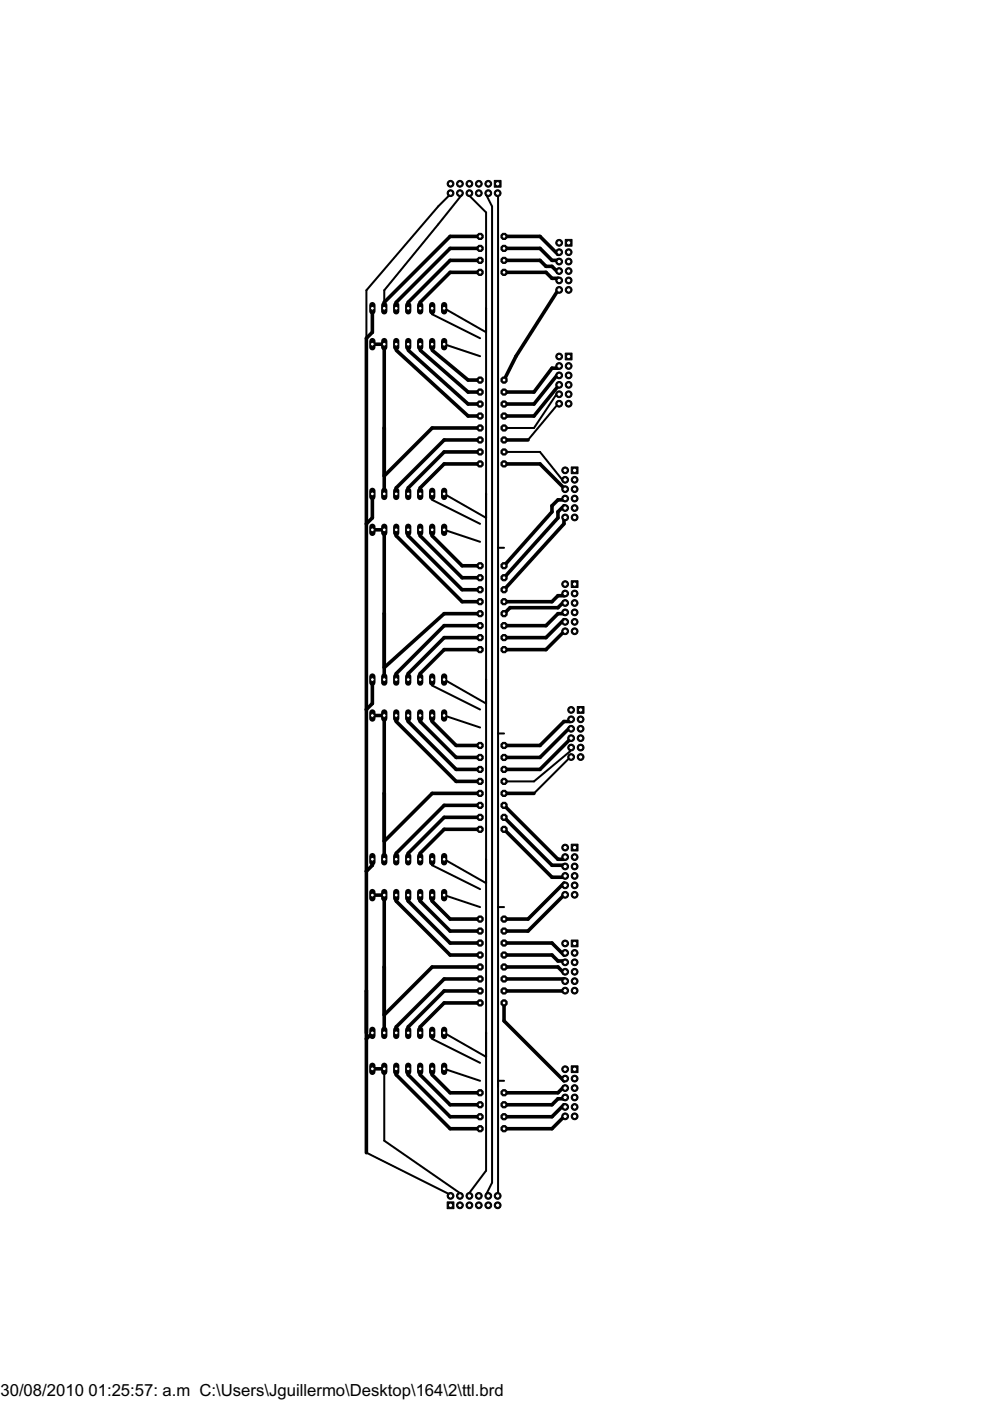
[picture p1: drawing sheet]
<svg xmlns="http://www.w3.org/2000/svg" width="210mm" height="297mm" viewBox="0 0 210 297" stroke-linecap="round" stroke-linejoin="round" font-family="sans-serif">
<defs><g id="words">
<g font-size="4">
<text x=".1" y="295.9">30/08/2010</text>
<text x="18.8" y="295.9">01:25:57: a.m C:\Users\Jguillermo\Desktop\164\2\ttl.brd</text>
</g>
</g></defs>
<g fill="#000" stroke="#000" stroke-width=".76">
<path d="M95.4 57.7h6.4zM95.4 55.2h6.4zM95.4 52.7h6.4zM95.4 50.1h6.4zM106.9 57.7h8.9zM106.9 55.2h7.6zM106.9 52.7h7.6zM106.9 50.1h7.6zM114.5 55.2l1.3 1.3zM114.5 52.7l2.5 2.5zM114.5 50.1l3.8 3.8zM115.8 57.7l1.2 1.3z"/>
<path d="M115.8 56.5h1.2zM117 59h1.3zM117 56.5l1.3 1.2zM117 55.2h1.3zM118.3 59l.3 .5zM118.6 57.5l-.3 .2zM118.3 55.2l.3 .3zM118.6 53.5l-.3 .4zM77.7 71.7l1.3-1.3zM79 65.4v5zM79 73h2.5zM81.5 64.1l13.9-14z"/>
<path d="M81.5 64.1v1.3zM84 64.1l11.4-11.4zM84 64.1v1.3zM84 74.3l15.3 13.9zM86.6 64.1l8.8-8.9zM86.6 64.1v1.3zM86.6 74.3l12.7 11.4zM89.1 64.1l6.3-6.4zM89.1 64.1v1.3zM89.1 74.3l10.2 8.8zM91.6 74.3l7.7 6.3zM118.3 61.6l-8.9 13.9z"/>
<path d="M117 78.1h1.3zM118.3 79.3l.3 .3zM118.6 77.6l-.3 .5zM118.3 61.6l.3-.1zM81.5 73v17.7zM81.5 90.7v10.2zM91.6 90.7h10.2zM94.2 95.8h7.6zM94.2 93.3h7.6zM94.2 98.4h7.6zM99.3 88.2h2.5zM99.3 85.7h2.5z"/>
<path d="M99.3 83.1h2.5zM99.3 80.6h2.5zM106.9 98.4h7.6zM106.9 88.2h6.3zM106.9 85.7h6.3zM106.9 83.1h6.3zM109.4 75.5l-2.5 5.1zM106.9 93.3h5.1zM118.6 81.6l-5.4 6.6zM118.3 79.3l-5.1 6.4zM117 78.1l-3.8 5zM114.5 98.4l5.3 5.3z"/>
<path d="M77.7 111.1l1.3-1.3zM77.7 71.7v39.4zM79 104.7v5.1zM79 112.3h2.5zM81.5 90.7v14zM81.5 100.9l10.1-10.2zM84 112.3v1.3zM84 103.4l10.2-10.1zM84 103.4v1.3zM86.6 112.3v1.3zM86.6 103.4l7.6-7.6zM86.6 103.4v1.3z"/>
<path d="M89.1 112.3v1.3zM89.1 103.4l5.1-5zM89.1 103.4v1.3zM91.6 112.3v1.3zM91.6 113.6l6.4 6.4zM98 120h3.8zM117 108.5l-10.1 11.5zM117 107.3v1.2zM117 107.3l1.3-1.3zM118.3 108.5v1.3zM118.3 108.5l1.3-1.2zM118.3 106h1.3z"/>
<path d="M119.6 109.8v1.3zM119.6 109.8l.2-.1zM119.6 107.3l.2 .4zM119.8 105.7l-.2 .3zM81.5 112.3v17.8zM81.5 130.1v11.4zM94.2 137.7h7.6zM94.2 135.2h7.6zM94.2 132.7h7.6zM94.2 130.1h7.6zM98 127.6h3.8zM84 113.6l14 14z"/>
<path d="M98 125h3.8zM86.6 113.6l11.4 11.4zM89.1 113.6l8.9 8.9zM98 122.5h3.8zM106.9 137.7h8.9zM106.9 135.2h8.9zM106.9 132.7h8.9zM106.9 130.1l1.2-1.3zM106.9 127.6h10.1zM119.6 111.1l-12.7 13.9zM118.3 109.8l-11.4 12.7zM108.1 128.8h10.2z"/>
<path d="M115.8 137.7l3.8-3.8zM115.8 135.2l3.8-3.8zM115.8 132.7l2.5-2.6zM117 127.6l1.3-1.3zM118.3 130.1h1.3zM118.3 128.8l1.3-1.2zM118.3 126.3h1.3zM119.6 133.9l.2-.1zM119.6 131.4l.2 .4zM119.8 129.8l-.2 .3zM119.6 127.6l.2 .2zM119.8 125.8l-.2 .5z"/>
<path d="M77.7 150.4l1.3-1.2zM77.7 111.1v39.3zM79 144.1v5.1zM79 151.7h2.5zM81.5 130.1v14zM81.5 141.5l12.7-11.4zM84 153l12.7 12.7zM84 151.7v1.3zM84 142.8l10.2-10.1zM84 142.8v1.3zM86.6 153l10.1 10.1zM86.6 151.7v1.3z"/>
<path d="M86.6 142.8l7.6-7.6zM86.6 142.8v1.3zM89.1 142.8l5.1-5.1zM89.1 142.8v1.3zM89.1 153l7.6 7.6zM89.1 151.7v1.3zM91.6 153l5.1 5.1zM91.6 151.7v1.3zM96.7 158.1h5.1zM106.9 158.1h7.6zM114.5 158.1l5.1-5.1zM119.6 153h1.2z"/>
<path d="M120.8 154.2l.3 .3zM121.1 152.5l-.3 .5zM81.5 151.7v16.5zM81.5 168.2v10.2zM81.5 178.4l10.1-10.2zM91.6 168.2h10.2zM94.2 175.8h7.6zM94.2 173.3h7.6zM94.2 170.8h7.6zM96.7 165.7h5.1zM96.7 163.1h5.1zM96.7 160.6h5.1z"/>
<path d="M106.9 175.8l10.1 10.2zM106.9 173.3l10.1 10.2zM106.9 170.8l11.4 11.4zM106.9 163.1h7.6zM106.9 160.6h7.6zM106.9 168.2h6.3zM121.1 156.5l-6.6 6.6zM114.5 160.6l6.3-6.4zM77.7 184.7l1.3-1.2zM77.7 150.4v34.3zM79 182.2v1.3zM79 189.8h2.5z"/>
<path d="M81.5 168.2v14zM84 191.1l11.4 11.4zM84 189.8v1.3zM84 180.9l10.2-10.1zM84 180.9v1.3zM86.6 180.9l7.6-7.6zM86.6 180.9v1.3zM86.6 191.1l8.8 8.8zM86.6 189.8v1.3zM89.1 180.9l5.1-5.1zM89.1 180.9v1.3zM89.1 191.1l6.3 6.3z"/>
<path d="M89.1 189.8v1.3zM91.6 191.1l3.8 3.8zM91.6 189.8v1.3zM95.4 194.9h6.4zM95.4 197.4h6.4zM95.4 199.9h6.4zM106.9 199.9h10.1zM106.9 197.4h5.1zM106.9 194.9h5.1zM112 197.4l7.6-7.6zM112 194.9l7.6-7.7zM117 199.9l2.6 2.6z"/>
<path d="M117 186h2.6zM117 183.5h2.6zM118.3 182.2h1.3zM119.6 189.8l.2-.1zM119.6 187.2l.2 .5zM119.8 185.7l-.2 .3zM119.6 183.5l.2 .2zM119.8 181.7l-.2 .5zM77.7 210.1v8.9zM77.7 184.7v25.4zM81.5 205v14zM81.5 189.8v15.2z"/>
<path d="M81.5 205v10.2zM81.5 215.2l10.1-10.2zM84 217.7l10.2-10.1zM84 217.7v1.3zM86.6 217.7l7.6-7.6zM86.6 217.7v1.3zM89.1 217.7l5.1-5.1zM89.1 217.7v1.3zM91.6 205h10.2zM94.2 212.6h7.6zM94.2 210.1h7.6zM94.2 207.6h7.6z"/>
<path d="M95.4 202.5h6.4zM106.9 212.6v3.9zM106.9 210.1h12.7zM106.9 207.6h12.7zM106.9 205h11.4zM106.9 202.5h10.1zM117 202.5l1.3 1.3zM118.3 205l1.3 1.3zM118.3 203.8h1.3zM119.6 210.1l.2-.1zM119.6 207.6l.2 .4zM119.6 206.3l.2-.3z"/>
<path d="M119.6 203.8l.2 .2zM119.8 202l-.2 .5zM77.7 210.1v10.2zM77.7 220.3l1.3-1.3zM79 226.6h2.5zM84 226.6v1.3zM86.6 226.6v1.3zM89.1 226.6v1.3zM91.6 226.6v1.3zM84 227.9l11.4 11.4zM95.4 239.3h6.4zM86.6 227.9l8.8 8.9z"/>
<path d="M95.4 236.8h6.4zM89.1 227.9l6.3 6.3zM95.4 234.2h6.4zM91.6 227.9l3.8 3.8zM95.4 231.7h6.4zM106.9 239.3h10.1zM106.9 236.8h10.1zM106.9 234.2h10.1zM106.9 231.7h11.4zM117 239.3l2.6-2.5zM117 236.8l2.6-2.6zM117 234.2l1.3-1.2z"/>
<path d="M118.3 233h1.3zM118.3 231.7l1.3-1.3zM119.6 236.8l.2-.1zM119.6 234.2l.2 .5zM119.8 232.7l-.2 .3zM106.9 216.5l12.7 12.7zM119.6 230.4l.2 .3zM119.8 228.7l-.2 .5zM77.7 220.3v24.1z"/>
</g>
<g fill="#000" stroke="#000" stroke-width=".42">
<path d="M98 41.2l-5.1 6.4zM92.9 43.8l2.5-2.6zM99.3 41.2l3.8 3.8zM103.1 41.2l1.2 2.6zM92.9 43.8l-15.2 17.8zM77.7 61.6v10.1zM81.5 61.6v3.8zM92.9 47.6l-11.4 14zM84 73v1.3zM86.6 73v1.3zM89.1 73v1.3zM91.6 73v1.3z"/>
<path d="M91.6 65.4v1.2zM91.6 66.6l10.2 5.1zM94.2 73l7.6 2.5zM94.2 65.4l8.9 5zM103.1 65.4v5zM103.1 45v20.4zM106.9 95.8h7.6zM106.9 90.7h6.3zM118.3 85.7l-6.3 7.6zM118.3 83.1l-5.1 7.6zM114.5 95.8l5.1 6.4zM91.6 106l10.2 5.1z"/>
<path d="M91.6 104.7v1.3zM94.2 112.3l7.6 2.6zM103.1 65.4v39.3zM94.2 104.7l8.9 5.1zM103.1 104.7v5.1zM105.6 41.2v74.9zM105.6 116.1h1.3zM91.6 145.4l10.2 5zM91.6 144.1v1.3zM94.2 151.7l7.6 2.5zM103.1 104.7v39.4zM94.2 144.1l8.9 5.1z"/>
<path d="M103.1 144.1v5.1zM105.6 116.1v39.4zM105.6 155.5h1.3zM120.8 158.1v1.2zM106.9 165.7h6.3zM113.2 165.7l7.6-6.4zM113.2 168.2l7.6-7.6zM91.6 182.2v1.3zM91.6 183.5l10.2 5zM94.2 189.8l7.6 2.5zM103.1 144.1v38.1zM94.2 182.2l8.9 5z"/>
<path d="M103.1 182.2v5zM105.6 155.5v36.8zM105.6 192.3h1.3zM91.6 219v1.3zM103.1 182.2v36.8zM103.1 219v5.1zM91.6 220.3l10.2 5zM94.2 226.6l7.6 2.6zM94.2 219l8.9 5.1zM105.6 229.2v1.2zM105.6 192.3v36.9zM105.6 229.2h1.3z"/>
<path d="M77.7 244.4l17.7 8.9zM81.5 226.6v15.3zM81.5 241.9l16.5 11.4zM103.1 248.2l-3.8 5.1zM103.1 219v29.2zM104.3 250.7l-1.2 2.6zM104.3 43.8v206.9zM105.6 229.2v24.1z"/>
</g>
<path d="M79 226v1.3z" fill="#000" stroke="#000" stroke-width="1.3"/>
<circle cx="79" cy="226.6" r=".4" fill="#fff" stroke="#000" stroke-width=".21"/>
<path d="M81.5 226v1.3z" fill="#000" stroke="#000" stroke-width="1.3"/>
<circle cx="81.5" cy="226.6" r=".4" fill="#fff" stroke="#000" stroke-width=".21"/>
<path d="M94.2 226v1.3z" fill="#000" stroke="#000" stroke-width="1.3"/>
<circle cx="94.2" cy="226.6" r=".4" fill="#fff" stroke="#000" stroke-width=".21"/>
<path d="M94.2 218.3v1.3z" fill="#000" stroke="#000" stroke-width="1.3"/>
<circle cx="94.2" cy="219" r=".4" fill="#fff" stroke="#000" stroke-width=".21"/>
<path d="M84 226v1.3z" fill="#000" stroke="#000" stroke-width="1.3"/>
<circle cx="84" cy="226.6" r=".4" fill="#fff" stroke="#000" stroke-width=".21"/>
<path d="M86.6 226v1.3z" fill="#000" stroke="#000" stroke-width="1.3"/>
<circle cx="86.6" cy="226.6" r=".4" fill="#fff" stroke="#000" stroke-width=".21"/>
<path d="M91.6 226v1.3z" fill="#000" stroke="#000" stroke-width="1.3"/>
<circle cx="91.6" cy="226.6" r=".4" fill="#fff" stroke="#000" stroke-width=".21"/>
<path d="M89.1 226v1.3z" fill="#000" stroke="#000" stroke-width="1.3"/>
<circle cx="89.1" cy="226.6" r=".4" fill="#fff" stroke="#000" stroke-width=".21"/>
<path d="M91.6 218.3v1.3z" fill="#000" stroke="#000" stroke-width="1.3"/>
<circle cx="91.6" cy="219" r=".4" fill="#fff" stroke="#000" stroke-width=".21"/>
<path d="M89.1 218.3v1.3z" fill="#000" stroke="#000" stroke-width="1.3"/>
<circle cx="89.1" cy="219" r=".4" fill="#fff" stroke="#000" stroke-width=".21"/>
<path d="M86.6 218.3v1.3z" fill="#000" stroke="#000" stroke-width="1.3"/>
<circle cx="86.6" cy="219" r=".4" fill="#fff" stroke="#000" stroke-width=".21"/>
<path d="M84 218.3v1.3z" fill="#000" stroke="#000" stroke-width="1.3"/>
<circle cx="84" cy="219" r=".4" fill="#fff" stroke="#000" stroke-width=".21"/>
<path d="M81.5 218.3v1.3z" fill="#000" stroke="#000" stroke-width="1.3"/>
<circle cx="81.5" cy="219" r=".4" fill="#fff" stroke="#000" stroke-width=".21"/>
<path d="M79 218.3v1.3z" fill="#000" stroke="#000" stroke-width="1.3"/>
<circle cx="79" cy="219" r=".4" fill="#fff" stroke="#000" stroke-width=".21"/>
<path d="M79 189.1v1.4z" fill="#000" stroke="#000" stroke-width="1.3"/>
<circle cx="79" cy="189.8" r=".4" fill="#fff" stroke="#000" stroke-width=".21"/>
<path d="M81.5 189.1v1.4z" fill="#000" stroke="#000" stroke-width="1.3"/>
<circle cx="81.5" cy="189.8" r=".4" fill="#fff" stroke="#000" stroke-width=".21"/>
<path d="M94.2 189.1v1.4z" fill="#000" stroke="#000" stroke-width="1.3"/>
<circle cx="94.2" cy="189.8" r=".4" fill="#fff" stroke="#000" stroke-width=".21"/>
<path d="M94.2 181.5v1.3z" fill="#000" stroke="#000" stroke-width="1.3"/>
<circle cx="94.2" cy="182.2" r=".4" fill="#fff" stroke="#000" stroke-width=".21"/>
<path d="M84 189.1v1.4z" fill="#000" stroke="#000" stroke-width="1.3"/>
<circle cx="84" cy="189.8" r=".4" fill="#fff" stroke="#000" stroke-width=".21"/>
<path d="M86.6 189.1v1.4z" fill="#000" stroke="#000" stroke-width="1.3"/>
<circle cx="86.6" cy="189.8" r=".4" fill="#fff" stroke="#000" stroke-width=".21"/>
<path d="M91.6 189.1v1.4z" fill="#000" stroke="#000" stroke-width="1.3"/>
<circle cx="91.6" cy="189.8" r=".4" fill="#fff" stroke="#000" stroke-width=".21"/>
<path d="M89.1 189.1v1.4z" fill="#000" stroke="#000" stroke-width="1.3"/>
<circle cx="89.1" cy="189.8" r=".4" fill="#fff" stroke="#000" stroke-width=".21"/>
<path d="M91.6 181.5v1.3z" fill="#000" stroke="#000" stroke-width="1.3"/>
<circle cx="91.6" cy="182.2" r=".4" fill="#fff" stroke="#000" stroke-width=".21"/>
<path d="M89.1 181.5v1.3z" fill="#000" stroke="#000" stroke-width="1.3"/>
<circle cx="89.1" cy="182.2" r=".4" fill="#fff" stroke="#000" stroke-width=".21"/>
<path d="M86.6 181.5v1.3z" fill="#000" stroke="#000" stroke-width="1.3"/>
<circle cx="86.6" cy="182.2" r=".4" fill="#fff" stroke="#000" stroke-width=".21"/>
<path d="M84 181.5v1.3z" fill="#000" stroke="#000" stroke-width="1.3"/>
<circle cx="84" cy="182.2" r=".4" fill="#fff" stroke="#000" stroke-width=".21"/>
<path d="M81.5 181.5v1.3z" fill="#000" stroke="#000" stroke-width="1.3"/>
<circle cx="81.5" cy="182.2" r=".4" fill="#fff" stroke="#000" stroke-width=".21"/>
<path d="M79 181.5v1.3z" fill="#000" stroke="#000" stroke-width="1.3"/>
<circle cx="79" cy="182.2" r=".4" fill="#fff" stroke="#000" stroke-width=".21"/>
<path d="M79 151v1.4z" fill="#000" stroke="#000" stroke-width="1.3"/>
<circle cx="79" cy="151.7" r=".4" fill="#fff" stroke="#000" stroke-width=".21"/>
<path d="M81.5 151v1.4z" fill="#000" stroke="#000" stroke-width="1.3"/>
<circle cx="81.5" cy="151.7" r=".4" fill="#fff" stroke="#000" stroke-width=".21"/>
<path d="M94.2 151v1.4z" fill="#000" stroke="#000" stroke-width="1.3"/>
<circle cx="94.2" cy="151.7" r=".4" fill="#fff" stroke="#000" stroke-width=".21"/>
<path d="M94.2 143.4v1.3z" fill="#000" stroke="#000" stroke-width="1.3"/>
<circle cx="94.2" cy="144.1" r=".4" fill="#fff" stroke="#000" stroke-width=".21"/>
<path d="M84 151v1.4z" fill="#000" stroke="#000" stroke-width="1.3"/>
<circle cx="84" cy="151.7" r=".4" fill="#fff" stroke="#000" stroke-width=".21"/>
<path d="M86.6 151v1.4z" fill="#000" stroke="#000" stroke-width="1.3"/>
<circle cx="86.6" cy="151.7" r=".4" fill="#fff" stroke="#000" stroke-width=".21"/>
<path d="M91.6 151v1.4z" fill="#000" stroke="#000" stroke-width="1.3"/>
<circle cx="91.6" cy="151.7" r=".4" fill="#fff" stroke="#000" stroke-width=".21"/>
<path d="M89.1 151v1.4z" fill="#000" stroke="#000" stroke-width="1.3"/>
<circle cx="89.1" cy="151.7" r=".4" fill="#fff" stroke="#000" stroke-width=".21"/>
<path d="M91.6 143.4v1.3z" fill="#000" stroke="#000" stroke-width="1.3"/>
<circle cx="91.6" cy="144.1" r=".4" fill="#fff" stroke="#000" stroke-width=".21"/>
<path d="M89.1 143.4v1.3z" fill="#000" stroke="#000" stroke-width="1.3"/>
<circle cx="89.1" cy="144.1" r=".4" fill="#fff" stroke="#000" stroke-width=".21"/>
<path d="M86.6 143.4v1.3z" fill="#000" stroke="#000" stroke-width="1.3"/>
<circle cx="86.6" cy="144.1" r=".4" fill="#fff" stroke="#000" stroke-width=".21"/>
<path d="M84 143.4v1.3z" fill="#000" stroke="#000" stroke-width="1.3"/>
<circle cx="84" cy="144.1" r=".4" fill="#fff" stroke="#000" stroke-width=".21"/>
<path d="M81.5 143.4v1.3z" fill="#000" stroke="#000" stroke-width="1.3"/>
<circle cx="81.5" cy="144.1" r=".4" fill="#fff" stroke="#000" stroke-width=".21"/>
<path d="M79 143.4v1.3z" fill="#000" stroke="#000" stroke-width="1.3"/>
<circle cx="79" cy="144.1" r=".4" fill="#fff" stroke="#000" stroke-width=".21"/>
<path d="M79 111.7v1.3z" fill="#000" stroke="#000" stroke-width="1.3"/>
<circle cx="79" cy="112.3" r=".4" fill="#fff" stroke="#000" stroke-width=".21"/>
<path d="M81.5 111.7v1.3z" fill="#000" stroke="#000" stroke-width="1.3"/>
<circle cx="81.5" cy="112.3" r=".4" fill="#fff" stroke="#000" stroke-width=".21"/>
<path d="M94.2 111.7v1.3z" fill="#000" stroke="#000" stroke-width="1.3"/>
<circle cx="94.2" cy="112.3" r=".4" fill="#fff" stroke="#000" stroke-width=".21"/>
<path d="M94.2 104.1v1.3z" fill="#000" stroke="#000" stroke-width="1.3"/>
<circle cx="94.2" cy="104.7" r=".4" fill="#fff" stroke="#000" stroke-width=".21"/>
<path d="M84 111.7v1.3z" fill="#000" stroke="#000" stroke-width="1.3"/>
<circle cx="84" cy="112.3" r=".4" fill="#fff" stroke="#000" stroke-width=".21"/>
<path d="M86.6 111.7v1.3z" fill="#000" stroke="#000" stroke-width="1.3"/>
<circle cx="86.6" cy="112.3" r=".4" fill="#fff" stroke="#000" stroke-width=".21"/>
<path d="M91.6 111.7v1.3z" fill="#000" stroke="#000" stroke-width="1.3"/>
<circle cx="91.6" cy="112.3" r=".4" fill="#fff" stroke="#000" stroke-width=".21"/>
<path d="M89.1 111.7v1.3z" fill="#000" stroke="#000" stroke-width="1.3"/>
<circle cx="89.1" cy="112.3" r=".4" fill="#fff" stroke="#000" stroke-width=".21"/>
<path d="M91.6 104.1v1.3z" fill="#000" stroke="#000" stroke-width="1.3"/>
<circle cx="91.6" cy="104.7" r=".4" fill="#fff" stroke="#000" stroke-width=".21"/>
<path d="M89.1 104.1v1.3z" fill="#000" stroke="#000" stroke-width="1.3"/>
<circle cx="89.1" cy="104.7" r=".4" fill="#fff" stroke="#000" stroke-width=".21"/>
<path d="M86.6 104.1v1.3z" fill="#000" stroke="#000" stroke-width="1.3"/>
<circle cx="86.6" cy="104.7" r=".4" fill="#fff" stroke="#000" stroke-width=".21"/>
<path d="M84 104.1v1.3z" fill="#000" stroke="#000" stroke-width="1.3"/>
<circle cx="84" cy="104.7" r=".4" fill="#fff" stroke="#000" stroke-width=".21"/>
<path d="M81.5 104.1v1.3z" fill="#000" stroke="#000" stroke-width="1.3"/>
<circle cx="81.5" cy="104.7" r=".4" fill="#fff" stroke="#000" stroke-width=".21"/>
<path d="M79 104.1v1.3z" fill="#000" stroke="#000" stroke-width="1.3"/>
<circle cx="79" cy="104.7" r=".4" fill="#fff" stroke="#000" stroke-width=".21"/>
<path d="M79 72.3v1.3z" fill="#000" stroke="#000" stroke-width="1.3"/>
<circle cx="79" cy="73" r=".4" fill="#fff" stroke="#000" stroke-width=".21"/>
<path d="M81.5 72.3v1.3z" fill="#000" stroke="#000" stroke-width="1.3"/>
<circle cx="81.5" cy="73" r=".4" fill="#fff" stroke="#000" stroke-width=".21"/>
<path d="M94.2 72.3v1.3z" fill="#000" stroke="#000" stroke-width="1.3"/>
<circle cx="94.2" cy="73" r=".4" fill="#fff" stroke="#000" stroke-width=".21"/>
<path d="M94.2 64.7v1.3z" fill="#000" stroke="#000" stroke-width="1.3"/>
<circle cx="94.2" cy="65.4" r=".4" fill="#fff" stroke="#000" stroke-width=".21"/>
<path d="M84 72.3v1.3z" fill="#000" stroke="#000" stroke-width="1.3"/>
<circle cx="84" cy="73" r=".4" fill="#fff" stroke="#000" stroke-width=".21"/>
<path d="M86.6 72.3v1.3z" fill="#000" stroke="#000" stroke-width="1.3"/>
<circle cx="86.6" cy="73" r=".4" fill="#fff" stroke="#000" stroke-width=".21"/>
<path d="M91.6 72.3v1.3z" fill="#000" stroke="#000" stroke-width="1.3"/>
<circle cx="91.6" cy="73" r=".4" fill="#fff" stroke="#000" stroke-width=".21"/>
<path d="M89.1 72.3v1.3z" fill="#000" stroke="#000" stroke-width="1.3"/>
<circle cx="89.1" cy="73" r=".4" fill="#fff" stroke="#000" stroke-width=".21"/>
<path d="M91.6 64.7v1.3z" fill="#000" stroke="#000" stroke-width="1.3"/>
<circle cx="91.6" cy="65.4" r=".4" fill="#fff" stroke="#000" stroke-width=".21"/>
<path d="M89.1 64.7v1.3z" fill="#000" stroke="#000" stroke-width="1.3"/>
<circle cx="89.1" cy="65.4" r=".4" fill="#fff" stroke="#000" stroke-width=".21"/>
<path d="M86.6 64.7v1.3z" fill="#000" stroke="#000" stroke-width="1.3"/>
<circle cx="86.6" cy="65.4" r=".4" fill="#fff" stroke="#000" stroke-width=".21"/>
<path d="M84 64.7v1.3z" fill="#000" stroke="#000" stroke-width="1.3"/>
<circle cx="84" cy="65.4" r=".4" fill="#fff" stroke="#000" stroke-width=".21"/>
<path d="M81.5 64.7v1.3z" fill="#000" stroke="#000" stroke-width="1.3"/>
<circle cx="81.5" cy="65.4" r=".4" fill="#fff" stroke="#000" stroke-width=".21"/>
<path d="M79 64.7v1.3z" fill="#000" stroke="#000" stroke-width="1.3"/>
<circle cx="79" cy="65.4" r=".4" fill="#fff" stroke="#000" stroke-width=".21"/>
<circle cx="106.9" cy="239.3" r=".71" fill="#000" stroke="#000" stroke-width=".21"/>
<circle cx="106.9" cy="239.3" r=".4" fill="#fff" stroke="#000" stroke-width=".21"/>
<circle cx="101.8" cy="239.3" r=".71" fill="#000" stroke="#000" stroke-width=".21"/>
<circle cx="101.8" cy="239.3" r=".4" fill="#fff" stroke="#000" stroke-width=".21"/>
<circle cx="106.9" cy="236.8" r=".71" fill="#000" stroke="#000" stroke-width=".21"/>
<circle cx="106.9" cy="236.8" r=".4" fill="#fff" stroke="#000" stroke-width=".21"/>
<circle cx="101.8" cy="236.8" r=".71" fill="#000" stroke="#000" stroke-width=".21"/>
<circle cx="101.8" cy="236.8" r=".4" fill="#fff" stroke="#000" stroke-width=".21"/>
<circle cx="106.9" cy="234.2" r=".71" fill="#000" stroke="#000" stroke-width=".21"/>
<circle cx="106.9" cy="234.2" r=".4" fill="#fff" stroke="#000" stroke-width=".21"/>
<circle cx="101.8" cy="234.2" r=".71" fill="#000" stroke="#000" stroke-width=".21"/>
<circle cx="101.8" cy="234.2" r=".4" fill="#fff" stroke="#000" stroke-width=".21"/>
<circle cx="106.9" cy="231.7" r=".71" fill="#000" stroke="#000" stroke-width=".21"/>
<circle cx="106.9" cy="231.7" r=".4" fill="#fff" stroke="#000" stroke-width=".21"/>
<circle cx="101.8" cy="231.7" r=".71" fill="#000" stroke="#000" stroke-width=".21"/>
<circle cx="101.8" cy="231.7" r=".4" fill="#fff" stroke="#000" stroke-width=".21"/>
<circle cx="106.9" cy="212.6" r=".71" fill="#000" stroke="#000" stroke-width=".21"/>
<circle cx="106.9" cy="212.6" r=".4" fill="#fff" stroke="#000" stroke-width=".21"/>
<circle cx="101.8" cy="212.6" r=".71" fill="#000" stroke="#000" stroke-width=".21"/>
<circle cx="101.8" cy="212.6" r=".4" fill="#fff" stroke="#000" stroke-width=".21"/>
<circle cx="106.9" cy="210.1" r=".71" fill="#000" stroke="#000" stroke-width=".21"/>
<circle cx="106.9" cy="210.1" r=".4" fill="#fff" stroke="#000" stroke-width=".21"/>
<circle cx="101.8" cy="210.1" r=".71" fill="#000" stroke="#000" stroke-width=".21"/>
<circle cx="101.8" cy="210.1" r=".4" fill="#fff" stroke="#000" stroke-width=".21"/>
<circle cx="106.9" cy="207.6" r=".71" fill="#000" stroke="#000" stroke-width=".21"/>
<circle cx="106.9" cy="207.6" r=".4" fill="#fff" stroke="#000" stroke-width=".21"/>
<circle cx="101.8" cy="207.6" r=".71" fill="#000" stroke="#000" stroke-width=".21"/>
<circle cx="101.8" cy="207.6" r=".4" fill="#fff" stroke="#000" stroke-width=".21"/>
<circle cx="106.9" cy="205" r=".71" fill="#000" stroke="#000" stroke-width=".21"/>
<circle cx="106.9" cy="205" r=".4" fill="#fff" stroke="#000" stroke-width=".21"/>
<circle cx="101.8" cy="205" r=".71" fill="#000" stroke="#000" stroke-width=".21"/>
<circle cx="101.8" cy="205" r=".4" fill="#fff" stroke="#000" stroke-width=".21"/>
<circle cx="106.9" cy="202.5" r=".71" fill="#000" stroke="#000" stroke-width=".21"/>
<circle cx="106.9" cy="202.5" r=".4" fill="#fff" stroke="#000" stroke-width=".21"/>
<circle cx="101.8" cy="202.5" r=".71" fill="#000" stroke="#000" stroke-width=".21"/>
<circle cx="101.8" cy="202.5" r=".4" fill="#fff" stroke="#000" stroke-width=".21"/>
<circle cx="106.9" cy="199.9" r=".71" fill="#000" stroke="#000" stroke-width=".21"/>
<circle cx="106.9" cy="199.9" r=".4" fill="#fff" stroke="#000" stroke-width=".21"/>
<circle cx="101.8" cy="199.9" r=".71" fill="#000" stroke="#000" stroke-width=".21"/>
<circle cx="101.8" cy="199.9" r=".4" fill="#fff" stroke="#000" stroke-width=".21"/>
<circle cx="106.9" cy="197.4" r=".71" fill="#000" stroke="#000" stroke-width=".21"/>
<circle cx="106.9" cy="197.4" r=".4" fill="#fff" stroke="#000" stroke-width=".21"/>
<circle cx="101.8" cy="197.4" r=".71" fill="#000" stroke="#000" stroke-width=".21"/>
<circle cx="101.8" cy="197.4" r=".4" fill="#fff" stroke="#000" stroke-width=".21"/>
<circle cx="106.9" cy="194.9" r=".71" fill="#000" stroke="#000" stroke-width=".21"/>
<circle cx="106.9" cy="194.9" r=".4" fill="#fff" stroke="#000" stroke-width=".21"/>
<circle cx="101.8" cy="194.9" r=".71" fill="#000" stroke="#000" stroke-width=".21"/>
<circle cx="101.8" cy="194.9" r=".4" fill="#fff" stroke="#000" stroke-width=".21"/>
<circle cx="106.9" cy="175.8" r=".71" fill="#000" stroke="#000" stroke-width=".21"/>
<circle cx="106.9" cy="175.8" r=".4" fill="#fff" stroke="#000" stroke-width=".21"/>
<circle cx="101.8" cy="175.8" r=".71" fill="#000" stroke="#000" stroke-width=".21"/>
<circle cx="101.8" cy="175.8" r=".4" fill="#fff" stroke="#000" stroke-width=".21"/>
<circle cx="106.9" cy="173.3" r=".71" fill="#000" stroke="#000" stroke-width=".21"/>
<circle cx="106.9" cy="173.3" r=".4" fill="#fff" stroke="#000" stroke-width=".21"/>
<circle cx="101.8" cy="173.3" r=".71" fill="#000" stroke="#000" stroke-width=".21"/>
<circle cx="101.8" cy="173.3" r=".4" fill="#fff" stroke="#000" stroke-width=".21"/>
<circle cx="106.9" cy="170.8" r=".71" fill="#000" stroke="#000" stroke-width=".21"/>
<circle cx="106.9" cy="170.8" r=".4" fill="#fff" stroke="#000" stroke-width=".21"/>
<circle cx="101.8" cy="170.8" r=".71" fill="#000" stroke="#000" stroke-width=".21"/>
<circle cx="101.8" cy="170.8" r=".4" fill="#fff" stroke="#000" stroke-width=".21"/>
<circle cx="106.9" cy="168.2" r=".71" fill="#000" stroke="#000" stroke-width=".21"/>
<circle cx="106.9" cy="168.2" r=".4" fill="#fff" stroke="#000" stroke-width=".21"/>
<circle cx="101.8" cy="168.2" r=".71" fill="#000" stroke="#000" stroke-width=".21"/>
<circle cx="101.8" cy="168.2" r=".4" fill="#fff" stroke="#000" stroke-width=".21"/>
<circle cx="106.9" cy="165.7" r=".71" fill="#000" stroke="#000" stroke-width=".21"/>
<circle cx="106.9" cy="165.7" r=".4" fill="#fff" stroke="#000" stroke-width=".21"/>
<circle cx="101.8" cy="165.7" r=".71" fill="#000" stroke="#000" stroke-width=".21"/>
<circle cx="101.8" cy="165.7" r=".4" fill="#fff" stroke="#000" stroke-width=".21"/>
<circle cx="106.9" cy="163.1" r=".71" fill="#000" stroke="#000" stroke-width=".21"/>
<circle cx="106.9" cy="163.1" r=".4" fill="#fff" stroke="#000" stroke-width=".21"/>
<circle cx="101.8" cy="163.1" r=".71" fill="#000" stroke="#000" stroke-width=".21"/>
<circle cx="101.8" cy="163.1" r=".4" fill="#fff" stroke="#000" stroke-width=".21"/>
<circle cx="106.9" cy="160.6" r=".71" fill="#000" stroke="#000" stroke-width=".21"/>
<circle cx="106.9" cy="160.6" r=".4" fill="#fff" stroke="#000" stroke-width=".21"/>
<circle cx="101.8" cy="160.6" r=".71" fill="#000" stroke="#000" stroke-width=".21"/>
<circle cx="101.8" cy="160.6" r=".4" fill="#fff" stroke="#000" stroke-width=".21"/>
<circle cx="106.9" cy="158.1" r=".71" fill="#000" stroke="#000" stroke-width=".21"/>
<circle cx="106.9" cy="158.1" r=".4" fill="#fff" stroke="#000" stroke-width=".21"/>
<circle cx="101.8" cy="158.1" r=".71" fill="#000" stroke="#000" stroke-width=".21"/>
<circle cx="101.8" cy="158.1" r=".4" fill="#fff" stroke="#000" stroke-width=".21"/>
<circle cx="106.9" cy="137.7" r=".71" fill="#000" stroke="#000" stroke-width=".21"/>
<circle cx="106.9" cy="137.7" r=".4" fill="#fff" stroke="#000" stroke-width=".21"/>
<circle cx="101.8" cy="137.7" r=".71" fill="#000" stroke="#000" stroke-width=".21"/>
<circle cx="101.8" cy="137.7" r=".4" fill="#fff" stroke="#000" stroke-width=".21"/>
<circle cx="106.9" cy="135.2" r=".71" fill="#000" stroke="#000" stroke-width=".21"/>
<circle cx="106.9" cy="135.2" r=".4" fill="#fff" stroke="#000" stroke-width=".21"/>
<circle cx="101.8" cy="135.2" r=".71" fill="#000" stroke="#000" stroke-width=".21"/>
<circle cx="101.8" cy="135.2" r=".4" fill="#fff" stroke="#000" stroke-width=".21"/>
<circle cx="106.9" cy="132.7" r=".71" fill="#000" stroke="#000" stroke-width=".21"/>
<circle cx="106.9" cy="132.7" r=".4" fill="#fff" stroke="#000" stroke-width=".21"/>
<circle cx="101.8" cy="132.7" r=".71" fill="#000" stroke="#000" stroke-width=".21"/>
<circle cx="101.8" cy="132.7" r=".4" fill="#fff" stroke="#000" stroke-width=".21"/>
<circle cx="106.9" cy="130.1" r=".71" fill="#000" stroke="#000" stroke-width=".21"/>
<circle cx="106.9" cy="130.1" r=".4" fill="#fff" stroke="#000" stroke-width=".21"/>
<circle cx="101.8" cy="130.1" r=".71" fill="#000" stroke="#000" stroke-width=".21"/>
<circle cx="101.8" cy="130.1" r=".4" fill="#fff" stroke="#000" stroke-width=".21"/>
<circle cx="106.9" cy="127.6" r=".71" fill="#000" stroke="#000" stroke-width=".21"/>
<circle cx="106.9" cy="127.6" r=".4" fill="#fff" stroke="#000" stroke-width=".21"/>
<circle cx="101.8" cy="127.6" r=".71" fill="#000" stroke="#000" stroke-width=".21"/>
<circle cx="101.8" cy="127.6" r=".4" fill="#fff" stroke="#000" stroke-width=".21"/>
<circle cx="106.9" cy="125" r=".71" fill="#000" stroke="#000" stroke-width=".21"/>
<circle cx="106.9" cy="125" r=".4" fill="#fff" stroke="#000" stroke-width=".21"/>
<circle cx="101.8" cy="125" r=".71" fill="#000" stroke="#000" stroke-width=".21"/>
<circle cx="101.8" cy="125" r=".4" fill="#fff" stroke="#000" stroke-width=".21"/>
<circle cx="106.9" cy="122.5" r=".71" fill="#000" stroke="#000" stroke-width=".21"/>
<circle cx="106.9" cy="122.5" r=".4" fill="#fff" stroke="#000" stroke-width=".21"/>
<circle cx="101.8" cy="122.5" r=".71" fill="#000" stroke="#000" stroke-width=".21"/>
<circle cx="101.8" cy="122.5" r=".4" fill="#fff" stroke="#000" stroke-width=".21"/>
<circle cx="106.9" cy="120" r=".71" fill="#000" stroke="#000" stroke-width=".21"/>
<circle cx="106.9" cy="120" r=".4" fill="#fff" stroke="#000" stroke-width=".21"/>
<circle cx="101.8" cy="120" r=".71" fill="#000" stroke="#000" stroke-width=".21"/>
<circle cx="101.8" cy="120" r=".4" fill="#fff" stroke="#000" stroke-width=".21"/>
<circle cx="106.9" cy="98.4" r=".71" fill="#000" stroke="#000" stroke-width=".21"/>
<circle cx="106.9" cy="98.4" r=".4" fill="#fff" stroke="#000" stroke-width=".21"/>
<circle cx="101.8" cy="98.4" r=".71" fill="#000" stroke="#000" stroke-width=".21"/>
<circle cx="101.8" cy="98.4" r=".4" fill="#fff" stroke="#000" stroke-width=".21"/>
<circle cx="106.9" cy="95.8" r=".71" fill="#000" stroke="#000" stroke-width=".21"/>
<circle cx="106.9" cy="95.8" r=".4" fill="#fff" stroke="#000" stroke-width=".21"/>
<circle cx="101.8" cy="95.8" r=".71" fill="#000" stroke="#000" stroke-width=".21"/>
<circle cx="101.8" cy="95.8" r=".4" fill="#fff" stroke="#000" stroke-width=".21"/>
<circle cx="106.9" cy="93.3" r=".71" fill="#000" stroke="#000" stroke-width=".21"/>
<circle cx="106.9" cy="93.3" r=".4" fill="#fff" stroke="#000" stroke-width=".21"/>
<circle cx="101.8" cy="93.3" r=".71" fill="#000" stroke="#000" stroke-width=".21"/>
<circle cx="101.8" cy="93.3" r=".4" fill="#fff" stroke="#000" stroke-width=".21"/>
<circle cx="106.9" cy="90.7" r=".71" fill="#000" stroke="#000" stroke-width=".21"/>
<circle cx="106.9" cy="90.7" r=".4" fill="#fff" stroke="#000" stroke-width=".21"/>
<circle cx="101.8" cy="90.7" r=".71" fill="#000" stroke="#000" stroke-width=".21"/>
<circle cx="101.8" cy="90.7" r=".4" fill="#fff" stroke="#000" stroke-width=".21"/>
<circle cx="106.9" cy="88.2" r=".71" fill="#000" stroke="#000" stroke-width=".21"/>
<circle cx="106.9" cy="88.2" r=".4" fill="#fff" stroke="#000" stroke-width=".21"/>
<circle cx="101.8" cy="88.2" r=".71" fill="#000" stroke="#000" stroke-width=".21"/>
<circle cx="101.8" cy="88.2" r=".4" fill="#fff" stroke="#000" stroke-width=".21"/>
<circle cx="106.9" cy="85.7" r=".71" fill="#000" stroke="#000" stroke-width=".21"/>
<circle cx="106.9" cy="85.7" r=".4" fill="#fff" stroke="#000" stroke-width=".21"/>
<circle cx="101.8" cy="85.7" r=".71" fill="#000" stroke="#000" stroke-width=".21"/>
<circle cx="101.8" cy="85.7" r=".4" fill="#fff" stroke="#000" stroke-width=".21"/>
<circle cx="106.9" cy="83.1" r=".71" fill="#000" stroke="#000" stroke-width=".21"/>
<circle cx="106.9" cy="83.1" r=".4" fill="#fff" stroke="#000" stroke-width=".21"/>
<circle cx="101.8" cy="83.1" r=".71" fill="#000" stroke="#000" stroke-width=".21"/>
<circle cx="101.8" cy="83.1" r=".4" fill="#fff" stroke="#000" stroke-width=".21"/>
<circle cx="106.9" cy="80.6" r=".71" fill="#000" stroke="#000" stroke-width=".21"/>
<circle cx="106.9" cy="80.6" r=".4" fill="#fff" stroke="#000" stroke-width=".21"/>
<circle cx="101.8" cy="80.6" r=".71" fill="#000" stroke="#000" stroke-width=".21"/>
<circle cx="101.8" cy="80.6" r=".4" fill="#fff" stroke="#000" stroke-width=".21"/>
<circle cx="106.9" cy="57.7" r=".71" fill="#000" stroke="#000" stroke-width=".21"/>
<circle cx="106.9" cy="57.7" r=".4" fill="#fff" stroke="#000" stroke-width=".21"/>
<circle cx="101.8" cy="57.7" r=".71" fill="#000" stroke="#000" stroke-width=".21"/>
<circle cx="101.8" cy="57.7" r=".4" fill="#fff" stroke="#000" stroke-width=".21"/>
<circle cx="106.9" cy="55.2" r=".71" fill="#000" stroke="#000" stroke-width=".21"/>
<circle cx="106.9" cy="55.2" r=".4" fill="#fff" stroke="#000" stroke-width=".21"/>
<circle cx="101.8" cy="55.2" r=".71" fill="#000" stroke="#000" stroke-width=".21"/>
<circle cx="101.8" cy="55.2" r=".4" fill="#fff" stroke="#000" stroke-width=".21"/>
<circle cx="106.9" cy="52.7" r=".71" fill="#000" stroke="#000" stroke-width=".21"/>
<circle cx="106.9" cy="52.7" r=".4" fill="#fff" stroke="#000" stroke-width=".21"/>
<circle cx="101.8" cy="52.7" r=".71" fill="#000" stroke="#000" stroke-width=".21"/>
<circle cx="101.8" cy="52.7" r=".4" fill="#fff" stroke="#000" stroke-width=".21"/>
<circle cx="106.9" cy="50.1" r=".71" fill="#000" stroke="#000" stroke-width=".21"/>
<circle cx="106.9" cy="50.1" r=".4" fill="#fff" stroke="#000" stroke-width=".21"/>
<circle cx="101.8" cy="50.1" r=".71" fill="#000" stroke="#000" stroke-width=".21"/>
<circle cx="101.8" cy="50.1" r=".4" fill="#fff" stroke="#000" stroke-width=".21"/>
<path d="M121.1 226h1.5v1.4h-1.5z" fill="#000" stroke="#000" stroke-width=".21"/>
<circle cx="121.8" cy="226.7" r=".47" fill="#fff" stroke="#000" stroke-width=".21"/>
<circle cx="119.8" cy="226.7" r=".72" fill="#000" stroke="#000" stroke-width=".21"/>
<circle cx="119.8" cy="226.7" r=".47" fill="#fff" stroke="#000" stroke-width=".21"/>
<circle cx="121.8" cy="228.7" r=".72" fill="#000" stroke="#000" stroke-width=".21"/>
<circle cx="121.8" cy="228.7" r=".47" fill="#fff" stroke="#000" stroke-width=".21"/>
<circle cx="119.8" cy="228.7" r=".72" fill="#000" stroke="#000" stroke-width=".21"/>
<circle cx="119.8" cy="228.7" r=".47" fill="#fff" stroke="#000" stroke-width=".21"/>
<circle cx="121.8" cy="230.7" r=".72" fill="#000" stroke="#000" stroke-width=".21"/>
<circle cx="121.8" cy="230.7" r=".47" fill="#fff" stroke="#000" stroke-width=".21"/>
<circle cx="119.8" cy="230.7" r=".72" fill="#000" stroke="#000" stroke-width=".21"/>
<circle cx="119.8" cy="230.7" r=".47" fill="#fff" stroke="#000" stroke-width=".21"/>
<circle cx="121.8" cy="232.7" r=".72" fill="#000" stroke="#000" stroke-width=".21"/>
<circle cx="121.8" cy="232.7" r=".47" fill="#fff" stroke="#000" stroke-width=".21"/>
<circle cx="119.8" cy="232.7" r=".72" fill="#000" stroke="#000" stroke-width=".21"/>
<circle cx="119.8" cy="232.7" r=".47" fill="#fff" stroke="#000" stroke-width=".21"/>
<circle cx="121.8" cy="234.7" r=".72" fill="#000" stroke="#000" stroke-width=".21"/>
<circle cx="121.8" cy="234.7" r=".47" fill="#fff" stroke="#000" stroke-width=".21"/>
<circle cx="119.8" cy="234.7" r=".72" fill="#000" stroke="#000" stroke-width=".21"/>
<circle cx="119.8" cy="234.7" r=".47" fill="#fff" stroke="#000" stroke-width=".21"/>
<circle cx="121.8" cy="236.7" r=".72" fill="#000" stroke="#000" stroke-width=".21"/>
<circle cx="121.8" cy="236.7" r=".47" fill="#fff" stroke="#000" stroke-width=".21"/>
<circle cx="119.8" cy="236.7" r=".72" fill="#000" stroke="#000" stroke-width=".21"/>
<circle cx="119.8" cy="236.7" r=".47" fill="#fff" stroke="#000" stroke-width=".21"/>
<path d="M121.1 199.3h1.5v1.4h-1.5z" fill="#000" stroke="#000" stroke-width=".21"/>
<circle cx="121.8" cy="200" r=".47" fill="#fff" stroke="#000" stroke-width=".21"/>
<circle cx="119.8" cy="200" r=".72" fill="#000" stroke="#000" stroke-width=".21"/>
<circle cx="119.8" cy="200" r=".47" fill="#fff" stroke="#000" stroke-width=".21"/>
<circle cx="121.8" cy="202" r=".72" fill="#000" stroke="#000" stroke-width=".21"/>
<circle cx="121.8" cy="202" r=".47" fill="#fff" stroke="#000" stroke-width=".21"/>
<circle cx="119.8" cy="202" r=".72" fill="#000" stroke="#000" stroke-width=".21"/>
<circle cx="119.8" cy="202" r=".47" fill="#fff" stroke="#000" stroke-width=".21"/>
<circle cx="121.8" cy="204" r=".72" fill="#000" stroke="#000" stroke-width=".21"/>
<circle cx="121.8" cy="204" r=".47" fill="#fff" stroke="#000" stroke-width=".21"/>
<circle cx="119.8" cy="204" r=".72" fill="#000" stroke="#000" stroke-width=".21"/>
<circle cx="119.8" cy="204" r=".47" fill="#fff" stroke="#000" stroke-width=".21"/>
<circle cx="121.8" cy="206" r=".72" fill="#000" stroke="#000" stroke-width=".21"/>
<circle cx="121.8" cy="206" r=".47" fill="#fff" stroke="#000" stroke-width=".21"/>
<circle cx="119.8" cy="206" r=".72" fill="#000" stroke="#000" stroke-width=".21"/>
<circle cx="119.8" cy="206" r=".47" fill="#fff" stroke="#000" stroke-width=".21"/>
<circle cx="121.8" cy="208" r=".72" fill="#000" stroke="#000" stroke-width=".21"/>
<circle cx="121.8" cy="208" r=".47" fill="#fff" stroke="#000" stroke-width=".21"/>
<circle cx="119.8" cy="208" r=".72" fill="#000" stroke="#000" stroke-width=".21"/>
<circle cx="119.8" cy="208" r=".47" fill="#fff" stroke="#000" stroke-width=".21"/>
<circle cx="121.8" cy="210" r=".72" fill="#000" stroke="#000" stroke-width=".21"/>
<circle cx="121.8" cy="210" r=".47" fill="#fff" stroke="#000" stroke-width=".21"/>
<circle cx="119.8" cy="210" r=".72" fill="#000" stroke="#000" stroke-width=".21"/>
<circle cx="119.8" cy="210" r=".47" fill="#fff" stroke="#000" stroke-width=".21"/>
<path d="M121.1 179h1.5v1.4h-1.5z" fill="#000" stroke="#000" stroke-width=".21"/>
<circle cx="121.8" cy="179.7" r=".47" fill="#fff" stroke="#000" stroke-width=".21"/>
<circle cx="119.8" cy="179.7" r=".72" fill="#000" stroke="#000" stroke-width=".21"/>
<circle cx="119.8" cy="179.7" r=".47" fill="#fff" stroke="#000" stroke-width=".21"/>
<circle cx="121.8" cy="181.7" r=".72" fill="#000" stroke="#000" stroke-width=".21"/>
<circle cx="121.8" cy="181.7" r=".47" fill="#fff" stroke="#000" stroke-width=".21"/>
<circle cx="119.8" cy="181.7" r=".72" fill="#000" stroke="#000" stroke-width=".21"/>
<circle cx="119.8" cy="181.7" r=".47" fill="#fff" stroke="#000" stroke-width=".21"/>
<circle cx="121.8" cy="183.7" r=".72" fill="#000" stroke="#000" stroke-width=".21"/>
<circle cx="121.8" cy="183.7" r=".47" fill="#fff" stroke="#000" stroke-width=".21"/>
<circle cx="119.8" cy="183.7" r=".72" fill="#000" stroke="#000" stroke-width=".21"/>
<circle cx="119.8" cy="183.7" r=".47" fill="#fff" stroke="#000" stroke-width=".21"/>
<circle cx="121.8" cy="185.7" r=".72" fill="#000" stroke="#000" stroke-width=".21"/>
<circle cx="121.8" cy="185.7" r=".47" fill="#fff" stroke="#000" stroke-width=".21"/>
<circle cx="119.8" cy="185.7" r=".72" fill="#000" stroke="#000" stroke-width=".21"/>
<circle cx="119.8" cy="185.7" r=".47" fill="#fff" stroke="#000" stroke-width=".21"/>
<circle cx="121.8" cy="187.7" r=".72" fill="#000" stroke="#000" stroke-width=".21"/>
<circle cx="121.8" cy="187.7" r=".47" fill="#fff" stroke="#000" stroke-width=".21"/>
<circle cx="119.8" cy="187.7" r=".72" fill="#000" stroke="#000" stroke-width=".21"/>
<circle cx="119.8" cy="187.7" r=".47" fill="#fff" stroke="#000" stroke-width=".21"/>
<circle cx="121.8" cy="189.7" r=".72" fill="#000" stroke="#000" stroke-width=".21"/>
<circle cx="121.8" cy="189.7" r=".47" fill="#fff" stroke="#000" stroke-width=".21"/>
<circle cx="119.8" cy="189.7" r=".72" fill="#000" stroke="#000" stroke-width=".21"/>
<circle cx="119.8" cy="189.7" r=".47" fill="#fff" stroke="#000" stroke-width=".21"/>
<path d="M122.4 149.8h1.4v1.4h-1.4z" fill="#000" stroke="#000" stroke-width=".21"/>
<circle cx="123.1" cy="150.5" r=".47" fill="#fff" stroke="#000" stroke-width=".21"/>
<circle cx="121.1" cy="150.5" r=".72" fill="#000" stroke="#000" stroke-width=".21"/>
<circle cx="121.1" cy="150.5" r=".47" fill="#fff" stroke="#000" stroke-width=".21"/>
<circle cx="123.1" cy="152.5" r=".72" fill="#000" stroke="#000" stroke-width=".21"/>
<circle cx="123.1" cy="152.5" r=".47" fill="#fff" stroke="#000" stroke-width=".21"/>
<circle cx="121.1" cy="152.5" r=".72" fill="#000" stroke="#000" stroke-width=".21"/>
<circle cx="121.1" cy="152.5" r=".47" fill="#fff" stroke="#000" stroke-width=".21"/>
<circle cx="123.1" cy="154.5" r=".72" fill="#000" stroke="#000" stroke-width=".21"/>
<circle cx="123.1" cy="154.5" r=".47" fill="#fff" stroke="#000" stroke-width=".21"/>
<circle cx="121.1" cy="154.5" r=".72" fill="#000" stroke="#000" stroke-width=".21"/>
<circle cx="121.1" cy="154.5" r=".47" fill="#fff" stroke="#000" stroke-width=".21"/>
<circle cx="123.1" cy="156.5" r=".72" fill="#000" stroke="#000" stroke-width=".21"/>
<circle cx="123.1" cy="156.5" r=".47" fill="#fff" stroke="#000" stroke-width=".21"/>
<circle cx="121.1" cy="156.5" r=".72" fill="#000" stroke="#000" stroke-width=".21"/>
<circle cx="121.1" cy="156.5" r=".47" fill="#fff" stroke="#000" stroke-width=".21"/>
<circle cx="123.1" cy="158.5" r=".72" fill="#000" stroke="#000" stroke-width=".21"/>
<circle cx="123.1" cy="158.5" r=".47" fill="#fff" stroke="#000" stroke-width=".21"/>
<circle cx="121.1" cy="158.5" r=".72" fill="#000" stroke="#000" stroke-width=".21"/>
<circle cx="121.1" cy="158.5" r=".47" fill="#fff" stroke="#000" stroke-width=".21"/>
<circle cx="123.1" cy="160.5" r=".72" fill="#000" stroke="#000" stroke-width=".21"/>
<circle cx="123.1" cy="160.5" r=".47" fill="#fff" stroke="#000" stroke-width=".21"/>
<circle cx="121.1" cy="160.5" r=".72" fill="#000" stroke="#000" stroke-width=".21"/>
<circle cx="121.1" cy="160.5" r=".47" fill="#fff" stroke="#000" stroke-width=".21"/>
<path d="M121.1 123.1h1.5v1.5h-1.5z" fill="#000" stroke="#000" stroke-width=".21"/>
<circle cx="121.8" cy="123.8" r=".47" fill="#fff" stroke="#000" stroke-width=".21"/>
<circle cx="119.8" cy="123.8" r=".72" fill="#000" stroke="#000" stroke-width=".21"/>
<circle cx="119.8" cy="123.8" r=".47" fill="#fff" stroke="#000" stroke-width=".21"/>
<circle cx="121.8" cy="125.8" r=".72" fill="#000" stroke="#000" stroke-width=".21"/>
<circle cx="121.8" cy="125.8" r=".47" fill="#fff" stroke="#000" stroke-width=".21"/>
<circle cx="119.8" cy="125.8" r=".72" fill="#000" stroke="#000" stroke-width=".21"/>
<circle cx="119.8" cy="125.8" r=".47" fill="#fff" stroke="#000" stroke-width=".21"/>
<circle cx="121.8" cy="127.8" r=".72" fill="#000" stroke="#000" stroke-width=".21"/>
<circle cx="121.8" cy="127.8" r=".47" fill="#fff" stroke="#000" stroke-width=".21"/>
<circle cx="119.8" cy="127.8" r=".72" fill="#000" stroke="#000" stroke-width=".21"/>
<circle cx="119.8" cy="127.8" r=".47" fill="#fff" stroke="#000" stroke-width=".21"/>
<circle cx="121.8" cy="129.8" r=".72" fill="#000" stroke="#000" stroke-width=".21"/>
<circle cx="121.8" cy="129.8" r=".47" fill="#fff" stroke="#000" stroke-width=".21"/>
<circle cx="119.8" cy="129.8" r=".72" fill="#000" stroke="#000" stroke-width=".21"/>
<circle cx="119.8" cy="129.8" r=".47" fill="#fff" stroke="#000" stroke-width=".21"/>
<circle cx="121.8" cy="131.8" r=".72" fill="#000" stroke="#000" stroke-width=".21"/>
<circle cx="121.8" cy="131.8" r=".47" fill="#fff" stroke="#000" stroke-width=".21"/>
<circle cx="119.8" cy="131.8" r=".72" fill="#000" stroke="#000" stroke-width=".21"/>
<circle cx="119.8" cy="131.8" r=".47" fill="#fff" stroke="#000" stroke-width=".21"/>
<circle cx="121.8" cy="133.8" r=".72" fill="#000" stroke="#000" stroke-width=".21"/>
<circle cx="121.8" cy="133.8" r=".47" fill="#fff" stroke="#000" stroke-width=".21"/>
<circle cx="119.8" cy="133.8" r=".72" fill="#000" stroke="#000" stroke-width=".21"/>
<circle cx="119.8" cy="133.8" r=".47" fill="#fff" stroke="#000" stroke-width=".21"/>
<path d="M119.8 74.9h1.5v1.4h-1.5z" fill="#000" stroke="#000" stroke-width=".21"/>
<circle cx="120.6" cy="75.6" r=".47" fill="#fff" stroke="#000" stroke-width=".21"/>
<circle cx="118.6" cy="75.6" r=".72" fill="#000" stroke="#000" stroke-width=".21"/>
<circle cx="118.6" cy="75.6" r=".47" fill="#fff" stroke="#000" stroke-width=".21"/>
<circle cx="120.6" cy="77.6" r=".72" fill="#000" stroke="#000" stroke-width=".21"/>
<circle cx="120.6" cy="77.6" r=".47" fill="#fff" stroke="#000" stroke-width=".21"/>
<circle cx="118.6" cy="77.6" r=".72" fill="#000" stroke="#000" stroke-width=".21"/>
<circle cx="118.6" cy="77.6" r=".47" fill="#fff" stroke="#000" stroke-width=".21"/>
<circle cx="120.6" cy="79.6" r=".72" fill="#000" stroke="#000" stroke-width=".21"/>
<circle cx="120.6" cy="79.6" r=".47" fill="#fff" stroke="#000" stroke-width=".21"/>
<circle cx="118.6" cy="79.6" r=".72" fill="#000" stroke="#000" stroke-width=".21"/>
<circle cx="118.6" cy="79.6" r=".47" fill="#fff" stroke="#000" stroke-width=".21"/>
<circle cx="120.6" cy="81.6" r=".72" fill="#000" stroke="#000" stroke-width=".21"/>
<circle cx="120.6" cy="81.6" r=".47" fill="#fff" stroke="#000" stroke-width=".21"/>
<circle cx="118.6" cy="81.6" r=".72" fill="#000" stroke="#000" stroke-width=".21"/>
<circle cx="118.6" cy="81.6" r=".47" fill="#fff" stroke="#000" stroke-width=".21"/>
<circle cx="120.6" cy="83.6" r=".72" fill="#000" stroke="#000" stroke-width=".21"/>
<circle cx="120.6" cy="83.6" r=".47" fill="#fff" stroke="#000" stroke-width=".21"/>
<circle cx="118.6" cy="83.6" r=".72" fill="#000" stroke="#000" stroke-width=".21"/>
<circle cx="118.6" cy="83.6" r=".47" fill="#fff" stroke="#000" stroke-width=".21"/>
<circle cx="120.6" cy="85.6" r=".72" fill="#000" stroke="#000" stroke-width=".21"/>
<circle cx="120.6" cy="85.6" r=".47" fill="#fff" stroke="#000" stroke-width=".21"/>
<circle cx="118.6" cy="85.6" r=".72" fill="#000" stroke="#000" stroke-width=".21"/>
<circle cx="118.6" cy="85.6" r=".47" fill="#fff" stroke="#000" stroke-width=".21"/>
<path d="M121.1 99h1.5v1.4h-1.5z" fill="#000" stroke="#000" stroke-width=".21"/>
<circle cx="121.8" cy="99.7" r=".47" fill="#fff" stroke="#000" stroke-width=".21"/>
<circle cx="119.8" cy="99.7" r=".72" fill="#000" stroke="#000" stroke-width=".21"/>
<circle cx="119.8" cy="99.7" r=".47" fill="#fff" stroke="#000" stroke-width=".21"/>
<circle cx="121.8" cy="101.7" r=".72" fill="#000" stroke="#000" stroke-width=".21"/>
<circle cx="121.8" cy="101.7" r=".47" fill="#fff" stroke="#000" stroke-width=".21"/>
<circle cx="119.8" cy="101.7" r=".72" fill="#000" stroke="#000" stroke-width=".21"/>
<circle cx="119.8" cy="101.7" r=".47" fill="#fff" stroke="#000" stroke-width=".21"/>
<circle cx="121.8" cy="103.7" r=".72" fill="#000" stroke="#000" stroke-width=".21"/>
<circle cx="121.8" cy="103.7" r=".47" fill="#fff" stroke="#000" stroke-width=".21"/>
<circle cx="119.8" cy="103.7" r=".72" fill="#000" stroke="#000" stroke-width=".21"/>
<circle cx="119.8" cy="103.7" r=".47" fill="#fff" stroke="#000" stroke-width=".21"/>
<circle cx="121.8" cy="105.7" r=".72" fill="#000" stroke="#000" stroke-width=".21"/>
<circle cx="121.8" cy="105.7" r=".47" fill="#fff" stroke="#000" stroke-width=".21"/>
<circle cx="119.8" cy="105.7" r=".72" fill="#000" stroke="#000" stroke-width=".21"/>
<circle cx="119.8" cy="105.7" r=".47" fill="#fff" stroke="#000" stroke-width=".21"/>
<circle cx="121.8" cy="107.7" r=".72" fill="#000" stroke="#000" stroke-width=".21"/>
<circle cx="121.8" cy="107.7" r=".47" fill="#fff" stroke="#000" stroke-width=".21"/>
<circle cx="119.8" cy="107.7" r=".72" fill="#000" stroke="#000" stroke-width=".21"/>
<circle cx="119.8" cy="107.7" r=".47" fill="#fff" stroke="#000" stroke-width=".21"/>
<circle cx="121.8" cy="109.7" r=".72" fill="#000" stroke="#000" stroke-width=".21"/>
<circle cx="121.8" cy="109.7" r=".47" fill="#fff" stroke="#000" stroke-width=".21"/>
<circle cx="119.8" cy="109.7" r=".72" fill="#000" stroke="#000" stroke-width=".21"/>
<circle cx="119.8" cy="109.7" r=".47" fill="#fff" stroke="#000" stroke-width=".21"/>
<path d="M119.8 50.8h1.5v1.4h-1.5z" fill="#000" stroke="#000" stroke-width=".21"/>
<circle cx="120.6" cy="51.5" r=".47" fill="#fff" stroke="#000" stroke-width=".21"/>
<circle cx="118.6" cy="51.5" r=".72" fill="#000" stroke="#000" stroke-width=".21"/>
<circle cx="118.6" cy="51.5" r=".47" fill="#fff" stroke="#000" stroke-width=".21"/>
<circle cx="120.6" cy="53.5" r=".72" fill="#000" stroke="#000" stroke-width=".21"/>
<circle cx="120.6" cy="53.5" r=".47" fill="#fff" stroke="#000" stroke-width=".21"/>
<circle cx="118.6" cy="53.5" r=".72" fill="#000" stroke="#000" stroke-width=".21"/>
<circle cx="118.6" cy="53.5" r=".47" fill="#fff" stroke="#000" stroke-width=".21"/>
<circle cx="120.6" cy="55.5" r=".72" fill="#000" stroke="#000" stroke-width=".21"/>
<circle cx="120.6" cy="55.5" r=".47" fill="#fff" stroke="#000" stroke-width=".21"/>
<circle cx="118.6" cy="55.5" r=".72" fill="#000" stroke="#000" stroke-width=".21"/>
<circle cx="118.6" cy="55.5" r=".47" fill="#fff" stroke="#000" stroke-width=".21"/>
<circle cx="120.6" cy="57.5" r=".72" fill="#000" stroke="#000" stroke-width=".21"/>
<circle cx="120.6" cy="57.5" r=".47" fill="#fff" stroke="#000" stroke-width=".21"/>
<circle cx="118.6" cy="57.5" r=".72" fill="#000" stroke="#000" stroke-width=".21"/>
<circle cx="118.6" cy="57.5" r=".47" fill="#fff" stroke="#000" stroke-width=".21"/>
<circle cx="120.6" cy="59.5" r=".72" fill="#000" stroke="#000" stroke-width=".21"/>
<circle cx="120.6" cy="59.5" r=".47" fill="#fff" stroke="#000" stroke-width=".21"/>
<circle cx="118.6" cy="59.5" r=".72" fill="#000" stroke="#000" stroke-width=".21"/>
<circle cx="118.6" cy="59.5" r=".47" fill="#fff" stroke="#000" stroke-width=".21"/>
<circle cx="120.6" cy="61.5" r=".72" fill="#000" stroke="#000" stroke-width=".21"/>
<circle cx="120.6" cy="61.5" r=".47" fill="#fff" stroke="#000" stroke-width=".21"/>
<circle cx="118.6" cy="61.5" r=".72" fill="#000" stroke="#000" stroke-width=".21"/>
<circle cx="118.6" cy="61.5" r=".47" fill="#fff" stroke="#000" stroke-width=".21"/>
<path d="M94.8 254.8h1.4v1.5h-1.4z" fill="#000" stroke="#000" stroke-width=".21"/>
<circle cx="95.5" cy="255.5" r=".47" fill="#fff" stroke="#000" stroke-width=".21"/>
<circle cx="95.5" cy="253.6" r=".72" fill="#000" stroke="#000" stroke-width=".21"/>
<circle cx="95.5" cy="253.6" r=".47" fill="#fff" stroke="#000" stroke-width=".21"/>
<circle cx="97.5" cy="255.5" r=".72" fill="#000" stroke="#000" stroke-width=".21"/>
<circle cx="97.5" cy="255.5" r=".47" fill="#fff" stroke="#000" stroke-width=".21"/>
<circle cx="97.5" cy="253.6" r=".72" fill="#000" stroke="#000" stroke-width=".21"/>
<circle cx="97.5" cy="253.6" r=".47" fill="#fff" stroke="#000" stroke-width=".21"/>
<circle cx="99.5" cy="255.5" r=".72" fill="#000" stroke="#000" stroke-width=".21"/>
<circle cx="99.5" cy="255.5" r=".47" fill="#fff" stroke="#000" stroke-width=".21"/>
<circle cx="99.5" cy="253.6" r=".72" fill="#000" stroke="#000" stroke-width=".21"/>
<circle cx="99.5" cy="253.6" r=".47" fill="#fff" stroke="#000" stroke-width=".21"/>
<circle cx="101.5" cy="255.5" r=".72" fill="#000" stroke="#000" stroke-width=".21"/>
<circle cx="101.5" cy="255.5" r=".47" fill="#fff" stroke="#000" stroke-width=".21"/>
<circle cx="101.5" cy="253.6" r=".72" fill="#000" stroke="#000" stroke-width=".21"/>
<circle cx="101.5" cy="253.6" r=".47" fill="#fff" stroke="#000" stroke-width=".21"/>
<circle cx="103.5" cy="255.5" r=".72" fill="#000" stroke="#000" stroke-width=".21"/>
<circle cx="103.5" cy="255.5" r=".47" fill="#fff" stroke="#000" stroke-width=".21"/>
<circle cx="103.5" cy="253.6" r=".72" fill="#000" stroke="#000" stroke-width=".21"/>
<circle cx="103.5" cy="253.6" r=".47" fill="#fff" stroke="#000" stroke-width=".21"/>
<circle cx="105.5" cy="255.5" r=".72" fill="#000" stroke="#000" stroke-width=".21"/>
<circle cx="105.5" cy="255.5" r=".47" fill="#fff" stroke="#000" stroke-width=".21"/>
<circle cx="105.5" cy="253.6" r=".72" fill="#000" stroke="#000" stroke-width=".21"/>
<circle cx="105.5" cy="253.6" r=".47" fill="#fff" stroke="#000" stroke-width=".21"/>
<path d="M104.8 38.2h1.4v1.5h-1.4z" fill="#000" stroke="#000" stroke-width=".21"/>
<circle cx="105.5" cy="39" r=".47" fill="#fff" stroke="#000" stroke-width=".21"/>
<circle cx="105.5" cy="41" r=".72" fill="#000" stroke="#000" stroke-width=".21"/>
<circle cx="105.5" cy="41" r=".47" fill="#fff" stroke="#000" stroke-width=".21"/>
<circle cx="103.5" cy="39" r=".72" fill="#000" stroke="#000" stroke-width=".21"/>
<circle cx="103.5" cy="39" r=".47" fill="#fff" stroke="#000" stroke-width=".21"/>
<circle cx="103.5" cy="41" r=".72" fill="#000" stroke="#000" stroke-width=".21"/>
<circle cx="103.5" cy="41" r=".47" fill="#fff" stroke="#000" stroke-width=".21"/>
<circle cx="101.5" cy="39" r=".72" fill="#000" stroke="#000" stroke-width=".21"/>
<circle cx="101.5" cy="39" r=".47" fill="#fff" stroke="#000" stroke-width=".21"/>
<circle cx="101.5" cy="41" r=".72" fill="#000" stroke="#000" stroke-width=".21"/>
<circle cx="101.5" cy="41" r=".47" fill="#fff" stroke="#000" stroke-width=".21"/>
<circle cx="99.5" cy="39" r=".72" fill="#000" stroke="#000" stroke-width=".21"/>
<circle cx="99.5" cy="39" r=".47" fill="#fff" stroke="#000" stroke-width=".21"/>
<circle cx="99.5" cy="41" r=".72" fill="#000" stroke="#000" stroke-width=".21"/>
<circle cx="99.5" cy="41" r=".47" fill="#fff" stroke="#000" stroke-width=".21"/>
<circle cx="97.5" cy="39" r=".72" fill="#000" stroke="#000" stroke-width=".21"/>
<circle cx="97.5" cy="39" r=".47" fill="#fff" stroke="#000" stroke-width=".21"/>
<circle cx="97.5" cy="41" r=".72" fill="#000" stroke="#000" stroke-width=".21"/>
<circle cx="97.5" cy="41" r=".47" fill="#fff" stroke="#000" stroke-width=".21"/>
<circle cx="95.5" cy="39" r=".72" fill="#000" stroke="#000" stroke-width=".21"/>
<circle cx="95.5" cy="39" r=".47" fill="#fff" stroke="#000" stroke-width=".21"/>
<circle cx="95.5" cy="41" r=".72" fill="#000" stroke="#000" stroke-width=".21"/>
<circle cx="95.5" cy="41" r=".47" fill="#fff" stroke="#000" stroke-width=".21"/>
<use href="#words"/>
</svg>
